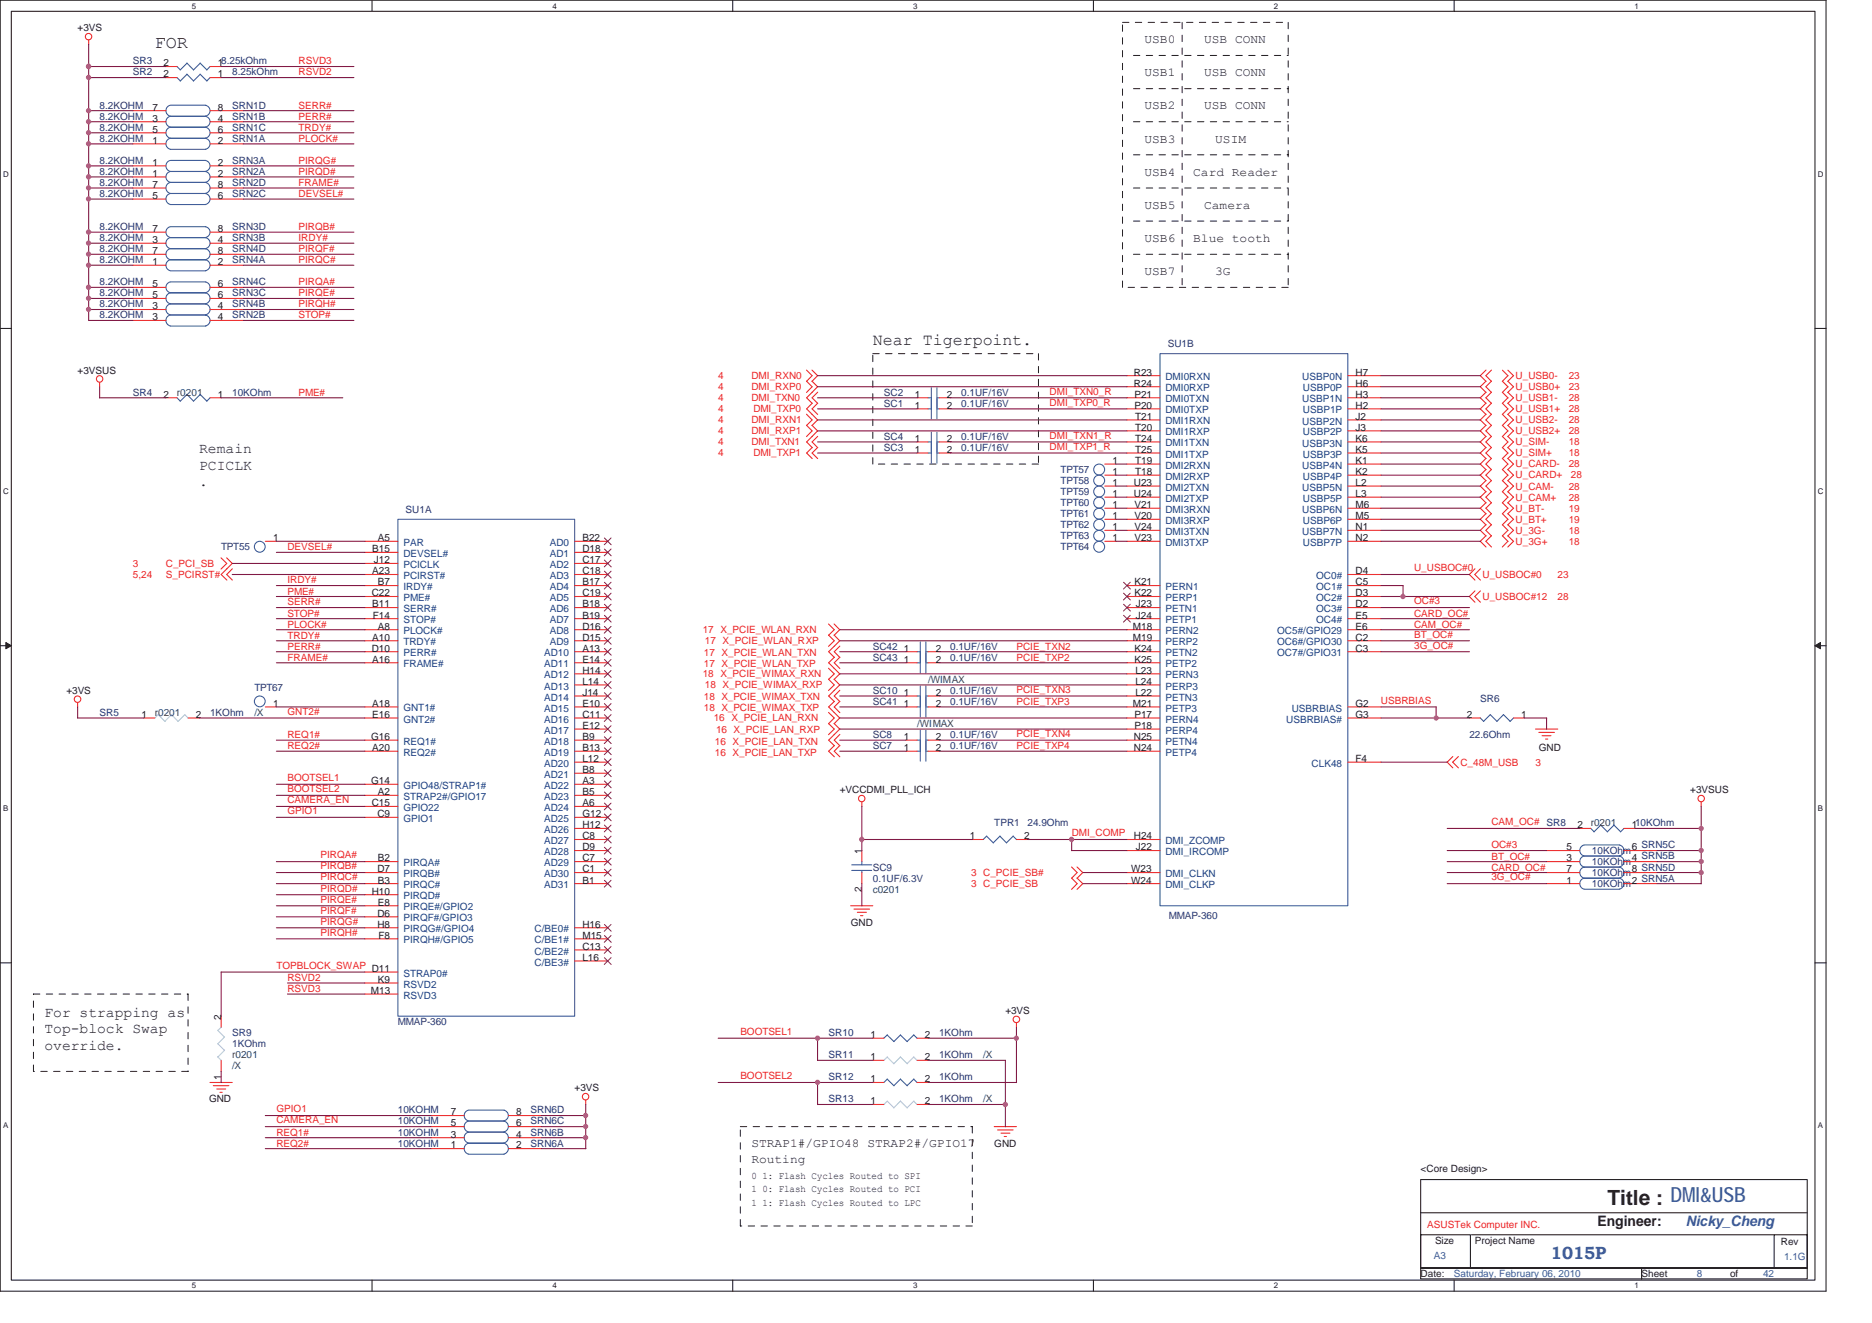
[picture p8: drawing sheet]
<svg xmlns="http://www.w3.org/2000/svg" width="297mm" height="210mm" viewBox="0 0 297 210" stroke-linecap="round" stroke-linejoin="round" font-family="sans-serif">
<defs><g id="words">
<text font-size="3.3" fill="#231f20" x="255.1" y="191.2">Title : DMI&amp;USB</text>
<text font-size="2.8" fill="#231f20" x="24.6" y="7.6">FOR</text>
<text font-size="2.8" fill="#3a53a4" x="246.1" y="199.8">1015P</text>
<text font-size="2.6" fill="#231f20" x="138.5" y="54.7">Near Tigerpoint.</text>
<g font-size="2.3" fill="#231f20">
<text x="31.6" y="72">Remain</text>
<text x="31.6" y="74.6">PCICLK</text>
<text x="31.6" y="77.2">.</text>
<text x="7" y="161.4">For strapping as</text>
<text x="7" y="164">Top-block Swap</text>
<text x="7" y="166.6">override.</text>
<text x="253.5" y="194.6">Engineer:</text>
</g>
<text font-size="2.3" fill="#3a53a4" x="267.5" y="194.6">Nicky_Cheng</text>
<g font-size="1.9" fill="#231f20">
<text x="181.6" y="6.9">USB0</text>
<text x="191.1" y="6.9">USB CONN</text>
<text x="181.6" y="12.1">USB1</text>
<text x="181.6" y="17.4">USB2</text>
<text x="191.1" y="17.4">USB CONN</text>
<text x="191.1" y="12.1">USB CONN</text>
<text x="181.6" y="22.6">USB3</text>
<text x="192.8" y="22.6">USIM</text>
<text x="181.6" y="27.9">USB4</text>
<text x="189.3" y="27.9">Card Reader</text>
<text x="181.6" y="33.1">USB5</text>
<text x="191.1" y="33.1">Camera</text>
<text x="181.6" y="38.4">USB6</text>
<text x="189.3" y="38.4">Blue tooth</text>
<text x="181.6" y="43.6">USB7</text>
<text x="192.8" y="43.6">3G</text>
<text x="119.2" y="182.1">STRAP1#/GPIO48 STRAP2#/GPIO17</text>
<text x="119.2" y="184.6">Routing</text>
</g>
<g font-size="1.6" fill="#231f20">
<text x="12.3" y="5">+3VS</text>
<text x="26" y="10.5">2</text>
<text x="34.6" y="10.5">18.25kOhm</text>
<text x="24.2" y="17.5">7</text>
<text x="26" y="12.3">2</text>
<text x="34.6" y="17.5">8</text>
<text x="34.6" y="12.3">1</text>
<text x="24.2" y="19.3">3</text>
<text x="24.2" y="22.8">1</text>
<text x="24.2" y="21.1">5</text>
<text x="34.6" y="19.3">4</text>
<text x="34.6" y="22.8">2</text>
<text x="34.6" y="21.1">6</text>
<text x="24.2" y="26.3">1</text>
<text x="24.2" y="28.1">1</text>
<text x="24.2" y="29.8">7</text>
<text x="34.6" y="26.3">2</text>
<text x="34.6" y="28.1">2</text>
<text x="34.6" y="29.8">8</text>
<text x="24.2" y="31.6">5</text>
<text x="34.6" y="31.6">6</text>
<text x="24.2" y="38.6">3</text>
<text x="24.2" y="36.8">7</text>
<text x="24.2" y="40.3">7</text>
<text x="34.6" y="38.6">4</text>
<text x="34.6" y="36.8">8</text>
<text x="34.6" y="40.3">8</text>
<text x="24.2" y="42.1">1</text>
<text x="24.2" y="47.3">5</text>
<text x="24.2" y="45.6">5</text>
<text x="34.6" y="42.1">2</text>
<text x="34.6" y="47.3">6</text>
<text x="34.6" y="45.6">6</text>
<text x="24.2" y="50.8">3</text>
<text x="24.2" y="49.1">3</text>
<text x="34.6" y="50.8">4</text>
<text x="34.6" y="49.1">4</text>
<text x="12.3" y="59.3">+3VSUS</text>
<text x="179.9" y="59.6">R23</text>
<text x="215.1" y="59.6">H7</text>
<text x="26" y="63.1">2</text>
<text x="34.6" y="63.1">1</text>
<text x="145.1" y="64.9">1</text>
<text x="145.1" y="63.1">1</text>
<text x="150.2" y="64.9">2</text>
<text x="150.2" y="63.1">2</text>
<text x="179.9" y="61.4">R24</text>
<text x="180" y="63.1">P21</text>
<text x="180" y="64.9">P20</text>
<text x="215.1" y="61.4">H6</text>
<text x="215.1" y="63.1">H3</text>
<text x="215.1" y="64.9">H2</text>
<text x="145.1" y="71.9">1</text>
<text x="145.1" y="70.1">1</text>
<text x="150.2" y="71.9">2</text>
<text x="150.2" y="70.1">2</text>
<text x="180.1" y="66.6">T21</text>
<text x="180.1" y="68.4">T20</text>
<text x="180.1" y="70.1">T24</text>
<text x="180.1" y="71.9">T25</text>
<text x="215.1" y="66.6">J2</text>
<text x="215.1" y="68.4">J3</text>
<text x="215.1" y="70.1">K6</text>
<text x="215.1" y="71.9">K5</text>
<text x="176.5" y="77.1">1</text>
<text x="176.5" y="73.6">1</text>
<text x="176.5" y="75.4">1</text>
<text x="179.9" y="77.1">U23</text>
<text x="180.1" y="73.6">T19</text>
<text x="180.1" y="75.4">T18</text>
<text x="215.1" y="73.6">K1</text>
<text x="215.1" y="75.4">K2</text>
<text x="215.1" y="77.1">L2</text>
<text x="176.5" y="80.6">1</text>
<text x="176.5" y="78.9">1</text>
<text x="176.5" y="82.4">1</text>
<text x="179.9" y="78.9">U24</text>
<text x="180" y="80.6">V21</text>
<text x="180" y="82.4">V20</text>
<text x="215.1" y="78.9">L3</text>
<text x="215.1" y="80.6">M6</text>
<text x="215.1" y="82.4">M5</text>
<text x="43.3" y="85.9">1</text>
<text x="59.1" y="87.6">B15</text>
<text x="59.3" y="89.4">J12</text>
<text x="60" y="85.9">A5</text>
<text x="92.4" y="85.9">B22</text>
<text x="92.4" y="87.6">D18</text>
<text x="92.4" y="89.4">C17</text>
<text x="176.5" y="85.9">1</text>
<text x="176.5" y="84.2">1</text>
<text x="180" y="84.2">V24</text>
<text x="180" y="85.9">V23</text>
<text x="215.1" y="84.2">N1</text>
<text x="215.1" y="85.9">N2</text>
<text x="59" y="94.7">C22</text>
<text x="59.1" y="91.2">A23</text>
<text x="60" y="92.9">B7</text>
<text x="92.4" y="91.2">C18</text>
<text x="92.4" y="92.9">B17</text>
<text x="92.4" y="94.7">C19</text>
<text x="180" y="92.9">K21</text>
<text x="180" y="94.7">K22</text>
<text x="215.1" y="91.2">D4</text>
<text x="215.1" y="92.9">C5</text>
<text x="215.1" y="94.7">D3</text>
<text x="59.1" y="96.4">B11</text>
<text x="59.1" y="101.7">A10</text>
<text x="59.2" y="98.2">F14</text>
<text x="60" y="99.9">A8</text>
<text x="92.4" y="96.4">B18</text>
<text x="92.4" y="98.2">B19</text>
<text x="92.4" y="99.9">D16</text>
<text x="92.4" y="101.7">D15</text>
<text x="179.8" y="99.9">M18</text>
<text x="179.8" y="101.7">M19</text>
<text x="180.3" y="96.4">J23</text>
<text x="180.3" y="98.2">J24</text>
<text x="215.1" y="96.4">D2</text>
<text x="215.1" y="98.2">E5</text>
<text x="215.1" y="99.9">E6</text>
<text x="215.1" y="101.7">C2</text>
<text x="59" y="103.4">D10</text>
<text x="59.1" y="105.2">A16</text>
<text x="92.4" y="103.4">A13</text>
<text x="92.4" y="105.2">E14</text>
<text x="92.4" y="106.9">H14</text>
<text x="143.4" y="103.4">1</text>
<text x="143.4" y="105.2">1</text>
<text x="148.5" y="103.4">2</text>
<text x="148.5" y="105.2">2</text>
<text x="180" y="103.4">K24</text>
<text x="180" y="105.2">K25</text>
<text x="180.2" y="106.9">L23</text>
<text x="215.1" y="103.4">C3</text>
<text x="10.6" y="110.1">+3VS</text>
<text x="22.5" y="113.9">1</text>
<text x="31.1" y="113.9">2</text>
<text x="43.3" y="112.2">1</text>
<text x="59.1" y="112.2">A18</text>
<text x="59.1" y="113.9">E16</text>
<text x="92.4" y="108.7">L14</text>
<text x="92.4" y="110.4">J14</text>
<text x="92.4" y="112.2">E10</text>
<text x="92.4" y="113.9">C11</text>
<text x="143.4" y="112.2">1</text>
<text x="143.4" y="110.4">1</text>
<text x="148.5" y="112.2">2</text>
<text x="148.5" y="110.4">2</text>
<text x="179.8" y="112.2">M21</text>
<text x="180" y="113.9">P17</text>
<text x="180.2" y="108.7">L24</text>
<text x="180.2" y="110.4">L22</text>
<text x="215.1" y="112.2">G2</text>
<text x="215.1" y="113.9">G3</text>
<text x="232.8" y="113.9">2</text>
<text x="241.4" y="113.9">1</text>
<text x="58.9" y="117.5">G16</text>
<text x="59.1" y="119.2">A20</text>
<text x="92.4" y="115.7">E12</text>
<text x="92.4" y="117.5">B9</text>
<text x="92.4" y="119.2">B13</text>
<text x="143.4" y="117.5">1</text>
<text x="143.4" y="119.2">1</text>
<text x="148.5" y="117.5">2</text>
<text x="148.5" y="119.2">2</text>
<text x="179.9" y="117.5">N25</text>
<text x="179.9" y="119.2">N24</text>
<text x="180" y="115.7">P18</text>
<text x="244.2" y="119.2">GND</text>
<text x="58.9" y="124.5">G14</text>
<text x="92.4" y="120.9">L12</text>
<text x="92.4" y="122.7">B8</text>
<text x="92.4" y="124.5">A3</text>
<text x="133.2" y="125.9">+VCCDMI_PLL_ICH</text>
<text x="215.1" y="120.9">F4</text>
<text x="268.2" y="125.9">+3VSUS</text>
<text x="59" y="128">C15</text>
<text x="59.9" y="129.7">C9</text>
<text x="60" y="126.2">A2</text>
<text x="92.4" y="126.2">B5</text>
<text x="92.4" y="128">A6</text>
<text x="92.4" y="129.7">G12</text>
<text x="92.4" y="131.5">H12</text>
<text x="250.3" y="131.5">2</text>
<text x="258.9" y="131.5">110KOhm</text>
<text x="60" y="136.7">B2</text>
<text x="92.4" y="133.2">C8</text>
<text x="92.4" y="135">D9</text>
<text x="92.4" y="136.7">C7</text>
<text x="136.7" y="135.5" transform="rotate(-90 136.7 135.5)">1</text>
<text x="153.9" y="133.2">1</text>
<text x="162.5" y="133.2">2</text>
<text x="179.9" y="133.2">H24</text>
<text x="180.3" y="135">J22</text>
<text x="248.6" y="135">5</text>
<text x="248.6" y="136.7">3</text>
<text x="258.9" y="135">6 SRN5C</text>
<text x="258.9" y="136.7">4 SRN5B</text>
<text x="59" y="142">H10</text>
<text x="59.9" y="138.5">D7</text>
<text x="60" y="140.2">B3</text>
<text x="60" y="143.7">E8</text>
<text x="92.4" y="138.5">C1</text>
<text x="92.4" y="140.2">B1</text>
<text x="136.7" y="141.6" transform="rotate(-90 136.7 141.6)">2</text>
<text x="179.5" y="138.5">W23</text>
<text x="179.5" y="140.2">W24</text>
<text x="248.6" y="138.5">7</text>
<text x="248.6" y="140.2">1</text>
<text x="258.9" y="138.5">8 SRN5D</text>
<text x="258.9" y="140.2">2 SRN5A</text>
<text x="59.9" y="145.5">D6</text>
<text x="59.9" y="147.2">H8</text>
<text x="60" y="149">F8</text>
<text x="92.4" y="147.2">H16</text>
<text x="92.4" y="149">M15</text>
<text x="135" y="146.9">GND</text>
<text x="59" y="154.3">D11</text>
<text x="60" y="156">K9</text>
<text x="92.4" y="150.7">C13</text>
<text x="92.4" y="152.5">L16</text>
<text x="35.1" y="161.8" transform="rotate(-90 35.1 161.8)">2</text>
<text x="58.8" y="157.8">M13</text>
<text x="159.5" y="160.9">+3VS</text>
<text x="138.1" y="164.8">1</text>
<text x="146.7" y="164.8">2</text>
<text x="35.1" y="171.4" transform="rotate(-90 35.1 171.4)">1</text>
<text x="91.2" y="173.2">+3VS</text>
<text x="138.1" y="171.8">1</text>
<text x="138.1" y="168.3">1</text>
<text x="146.7" y="171.8">2</text>
<text x="146.7" y="168.3">2</text>
<text x="33.2" y="175">GND</text>
<text x="71.5" y="177">7</text>
<text x="71.5" y="178.8">5</text>
<text x="81.9" y="177">8</text>
<text x="81.9" y="178.8">6</text>
<text x="138.1" y="175.3">1</text>
<text x="146.7" y="175.3">2</text>
<text x="71.5" y="180.5">3</text>
<text x="71.5" y="182.3">1</text>
<text x="81.9" y="180.5">4</text>
<text x="81.9" y="182.3">2</text>
<text x="157.8" y="182">GND</text>
<text x="119.2" y="187.1">0 1: Flash Cycles Routed to SPI</text>
<text x="119.2" y="189.2">1 0: Flash Cycles Routed to PCI</text>
<text x="119.2" y="191.3">1 1: Flash Cycles Routed to LPC</text>
<text x="225.4" y="186">&lt;Core Design&gt;</text>
<text x="227.7" y="197.4">Size</text>
<text x="234" y="197.4">Project Name</text>
<text x="282.6" y="197.6">Rev</text>
<text x="225.4" y="202.7">Date:</text>
<text x="260.5" y="202.7">Sheet</text>
<text x="274.5" y="202.7">of</text>
</g>
<g font-size="1.6" fill="#2d2d72">
<text x="21.1" y="10.2">SR3</text>
<text x="21.1" y="12">SR2</text>
<text x="36.8" y="12">8.25kOhm</text>
<text x="15.8" y="17.2">8.2KOHM</text>
<text x="36.8" y="17.2">SRN1D</text>
<text x="15.8" y="19">8.2KOHM</text>
<text x="15.8" y="22.5">8.2KOHM</text>
<text x="15.8" y="20.7">8.2KOHM</text>
<text x="36.8" y="19">SRN1B</text>
<text x="36.8" y="22.5">SRN1A</text>
<text x="36.8" y="20.7">SRN1C</text>
<text x="15.8" y="26">8.2KOHM</text>
<text x="15.8" y="27.7">8.2KOHM</text>
<text x="15.8" y="29.5">8.2KOHM</text>
<text x="36.8" y="26">SRN3A</text>
<text x="36.8" y="27.7">SRN2A</text>
<text x="36.8" y="29.5">SRN2D</text>
<text x="15.8" y="31.3">8.2KOHM</text>
<text x="36.8" y="31.3">SRN2C</text>
<text x="15.8" y="38.3">8.2KOHM</text>
<text x="15.8" y="41.8">8.2KOHM</text>
<text x="15.8" y="36.5">8.2KOHM</text>
<text x="15.8" y="40">8.2KOHM</text>
<text x="36.8" y="38.3">SRN3B</text>
<text x="36.8" y="41.8">SRN4A</text>
<text x="36.8" y="36.5">SRN3D</text>
<text x="36.8" y="40">SRN4D</text>
<text x="15.8" y="47">8.2KOHM</text>
<text x="15.8" y="45.3">8.2KOHM</text>
<text x="36.8" y="47">SRN3C</text>
<text x="36.8" y="45.3">SRN4C</text>
<text x="15.8" y="50.5">8.2KOHM</text>
<text x="15.8" y="48.8">8.2KOHM</text>
<text x="36.8" y="50.5">SRN2B</text>
<text x="36.8" y="48.8">SRN4B</text>
<text x="185.3" y="55.1">SU1B</text>
<text x="21.1" y="62.8">SR4</text>
<text x="36.8" y="62.8">10KOhm</text>
<text x="140.2" y="64.6">SC1</text>
<text x="140.2" y="62.8">SC2</text>
<text x="152.5" y="64.6">0.1UF/16V</text>
<text x="152.5" y="62.8">0.1UF/16V</text>
<text x="140.2" y="71.6">SC3</text>
<text x="140.2" y="69.8">SC4</text>
<text x="152.5" y="71.6">0.1UF/16V</text>
<text x="152.5" y="69.8">0.1UF/16V</text>
<text x="168.3" y="75.1">TPT57</text>
<text x="168.3" y="76.8">TPT58</text>
<text x="64.4" y="81.4">SU1A</text>
<text x="168.3" y="78.6">TPT59</text>
<text x="168.3" y="82.1">TPT61</text>
<text x="168.3" y="80.3">TPT60</text>
<text x="168.3" y="83.8">TPT62</text>
<text x="35.1" y="87.3">TPT55</text>
<text x="168.3" y="87.3">TPT64</text>
<text x="168.3" y="85.6">TPT63</text>
<text x="138.5" y="103.1">SC42</text>
<text x="138.5" y="104.9">SC43</text>
<text x="150.8" y="103.1">0.1UF/16V</text>
<text x="150.8" y="104.9">0.1UF/16V</text>
<text x="15.8" y="113.6">SR5</text>
<text x="33.3" y="113.6">1KOhm</text>
<text x="40.4" y="109.6">TPT67</text>
<text x="138.5" y="111.9">SC41</text>
<text x="138.5" y="110.1">SC10</text>
<text x="150.8" y="111.9">0.1UF/16V</text>
<text x="150.8" y="110.1">0.1UF/16V</text>
<text x="234.9" y="111.4">SR6</text>
<text x="138.5" y="117.1">SC8</text>
<text x="138.5" y="118.9">SC7</text>
<text x="150.8" y="117.1">0.1UF/16V</text>
<text x="150.8" y="118.9">0.1UF/16V</text>
<text x="233.1" y="117.1">22.6Ohm</text>
<text x="157.8" y="131.1">TPR1</text>
<text x="163" y="131.1">24.9Ohm</text>
<text x="245.4" y="131.1">SR8</text>
<text x="252.6" y="135.5">10KOhm</text>
<text x="252.6" y="137.3">10KOhm</text>
<text x="138.5" y="138.2">SC9</text>
<text x="138.5" y="139.9">0.1UF/6.3V</text>
<text x="252.6" y="139">10KOhm</text>
<text x="252.6" y="140.8">10KOhm</text>
<text x="185.5" y="145.9">MMAP-360</text>
<text x="36.8" y="164.5">SR9</text>
<text x="36.8" y="166.2">1KOhm</text>
<text x="63.1" y="162.7">MMAP-360</text>
<text x="131.5" y="164.5">SR10</text>
<text x="131.5" y="168">SR11</text>
<text x="149" y="164.5">1KOhm</text>
<text x="149" y="168">1KOhm</text>
<text x="131.5" y="171.5">SR12</text>
<text x="149" y="171.5">1KOhm</text>
<text x="63.1" y="176.7">10KOHM</text>
<text x="63.1" y="178.5">10KOHM</text>
<text x="84.2" y="176.7">SRN6D</text>
<text x="84.2" y="178.5">SRN6C</text>
<text x="131.5" y="175">SR13</text>
<text x="149" y="175">1KOhm</text>
<text x="63.1" y="180.2">10KOHM</text>
<text x="63.1" y="182">10KOHM</text>
<text x="84.2" y="180.2">SRN6B</text>
<text x="84.2" y="182">SRN6A</text>
</g>
<g font-size="1.6" fill="#ec2426">
<text x="47.4" y="12">RSVD2</text>
<text x="47.4" y="10.2">RSVD3</text>
<text x="47.4" y="17.2">SERR#</text>
<text x="47.4" y="22.5">PLOCK#</text>
<text x="47.4" y="20.7">TRDY#</text>
<text x="47.4" y="19">PERR#</text>
<text x="47.4" y="27.7">PIRQD#</text>
<text x="47.4" y="26">PIRQG#</text>
<text x="47.4" y="29.5">FRAME#</text>
<text x="47.4" y="31.3">DEVSEL#</text>
<text x="47.4" y="38.3">IRDY#</text>
<text x="47.4" y="41.8">PIRQC#</text>
<text x="47.4" y="40">PIRQF#</text>
<text x="47.4" y="36.5">PIRQB#</text>
<text x="47.4" y="45.3">PIRQA#</text>
<text x="47.4" y="47">PIRQE#</text>
<text x="47.4" y="48.8">PIRQH#</text>
<text x="47.4" y="50.5">STOP#</text>
<text x="47.4" y="62.8">PME#</text>
<text x="114" y="60.2">4</text>
<text x="114" y="61.9">4</text>
<text x="114" y="63.7">4</text>
<text x="114" y="65.4">4</text>
<text x="119.2" y="60.2">DMI_RXN0</text>
<text x="119.2" y="61.9">DMI_RXP0</text>
<text x="119.2" y="63.7">DMI_TXN0</text>
<text x="119.6" y="65.4">DMI_TXP0</text>
<text x="166.5" y="64.4">DMI_TXP0_R</text>
<text x="166.5" y="62.6">DMI_TXN0_R</text>
<text x="240.5" y="60.2">U_USB0-</text>
<text x="240.5" y="61.9">U_USB0+</text>
<text x="240.5" y="63.7">U_USB1-</text>
<text x="240.5" y="65.4">U_USB1+</text>
<text x="248.9" y="60.2">23</text>
<text x="248.9" y="61.9">23</text>
<text x="248.9" y="63.7">28</text>
<text x="248.9" y="65.4">28</text>
<text x="114" y="67.2">4</text>
<text x="114" y="68.9">4</text>
<text x="114" y="70.7">4</text>
<text x="119.2" y="67.2">DMI_RXN1</text>
<text x="119.2" y="68.9">DMI_RXP1</text>
<text x="119.2" y="70.7">DMI_TXN1</text>
<text x="166.5" y="71.4">DMI_TXP1_R</text>
<text x="166.5" y="69.6">DMI_TXN1_R</text>
<text x="240.5" y="68.9">U_USB2+</text>
<text x="240.5" y="67.2">U_USB2-</text>
<text x="240.5" y="70.7">U_SIM-</text>
<text x="248.9" y="68.9">28</text>
<text x="248.9" y="67.2">28</text>
<text x="248.9" y="70.7">18</text>
<text x="114" y="72.5">4</text>
<text x="119.6" y="72.5">DMI_TXP1</text>
<text x="240.5" y="75.9">U_CARD+</text>
<text x="240.5" y="74.2">U_CARD-</text>
<text x="240.5" y="77.7">U_CAM-</text>
<text x="240.5" y="72.5">U_SIM+</text>
<text x="248.9" y="74.2">28</text>
<text x="248.9" y="77.7">28</text>
<text x="248.9" y="72.5">18</text>
<text x="249.2" y="75.9">28</text>
<text x="240.5" y="79.5">U_CAM+</text>
<text x="240.5" y="81.2">U_BT-</text>
<text x="240.5" y="82.9">U_BT+</text>
<text x="248.9" y="79.5">28</text>
<text x="248.9" y="82.9">19</text>
<text x="248.9" y="81.2">19</text>
<text x="21.1" y="90">3</text>
<text x="26.3" y="90">C_PCI_SB</text>
<text x="45.6" y="87.3">DEVSEL#</text>
<text x="240.5" y="84.7">U_3G-</text>
<text x="240.5" y="86.5">U_3G+</text>
<text x="248.9" y="84.7">18</text>
<text x="248.9" y="86.5">18</text>
<text x="21.1" y="91.7">5,24</text>
<text x="26.3" y="91.7">S_PCIRST#</text>
<text x="45.6" y="92.6">IRDY#</text>
<text x="45.6" y="94.4">PME#</text>
<text x="224.4" y="90.7">U_USBOC#0</text>
<text x="224.4" y="95.9">OC#3</text>
<text x="235.2" y="91.7">U_USBOC#0</text>
<text x="235.2" y="95.2">U_USBOC#12</text>
<text x="247.2" y="95.2">28</text>
<text x="247.2" y="91.7">23</text>
<text x="45.6" y="101.4">TRDY#</text>
<text x="45.6" y="96.1">SERR#</text>
<text x="45.6" y="97.9">STOP#</text>
<text x="45.6" y="99.6">PLOCK#</text>
<text x="111.5" y="100.5">17 X_PCIE_WLAN_RXN</text>
<text x="224.4" y="97.9">CARD_OC#</text>
<text x="224.4" y="99.6">CAM_OC#</text>
<text x="224.4" y="101.2">BT_OC#</text>
<text x="45.6" y="104.9">FRAME#</text>
<text x="45.6" y="103.1">PERR#</text>
<text x="111.5" y="107.5">18 X_PCIE_WIMAX_RXN</text>
<text x="111.7" y="104.2">17 X_PCIE_WLAN_TXN</text>
<text x="111.7" y="105.9">17 X_PCIE_WLAN_TXP</text>
<text x="111.9" y="102.2">17 X_PCIE_WLAN_RXP</text>
<text x="161.3" y="104.9">PCIE_TXP2</text>
<text x="161.3" y="103.1">PCIE_TXN2</text>
<text x="224.4" y="102.9">3G_OC#</text>
<text x="45.6" y="113.5">GNT2#</text>
<text x="111.7" y="111.2">18 X_PCIE_WIMAX_TXN</text>
<text x="111.7" y="112.9">18 X_PCIE_WIMAX_TXP</text>
<text x="111.9" y="109.2">18 X_PCIE_WIMAX_RXP</text>
<text x="161.3" y="111.9">PCIE_TXP3</text>
<text x="161.3" y="110">PCIE_TXN3</text>
<text x="219.1" y="111.7">USBRBIAS</text>
<text x="45.6" y="118.9">REQ2#</text>
<text x="45.6" y="117.1">REQ1#</text>
<text x="113.3" y="114.5">16 X_PCIE_LAN_RXN</text>
<text x="113.4" y="118.2">16 X_PCIE_LAN_TXN</text>
<text x="113.4" y="119.9">16 X_PCIE_LAN_TXP</text>
<text x="113.6" y="116.3">16 X_PCIE_LAN_RXP</text>
<text x="161.3" y="118.9">PCIE_TXP4</text>
<text x="161.3" y="117">PCIE_TXN4</text>
<text x="45.6" y="124">BOOTSEL1</text>
<text x="45.6" y="125.7">BOOTSEL2</text>
<text x="231.7" y="121.5">C_48M_USB</text>
<text x="243.6" y="121.5">3</text>
<text x="45.6" y="127.5">CAMERA_EN</text>
<text x="45.6" y="129.2">GPIO1</text>
<text x="236.6" y="131">CAM_OC#</text>
<text x="50.9" y="136.2">PIRQA#</text>
<text x="50.9" y="138">PIRQB#</text>
<text x="170.1" y="132.7">DMI_COMP</text>
<text x="236.6" y="134.7">OC#3</text>
<text x="236.6" y="136.4">BT_OC#</text>
<text x="50.9" y="139.7">PIRQC#</text>
<text x="50.9" y="141.5">PIRQD#</text>
<text x="50.9" y="143.3">PIRQE#</text>
<text x="154.1" y="139">3 C_PCIE_SB#</text>
<text x="154.1" y="140.8">3 C_PCIE_SB</text>
<text x="236.6" y="139.7">3G_OC#</text>
<text x="236.6" y="138.2">CARD_OC#</text>
<text x="50.9" y="146.7">PIRQG#</text>
<text x="50.9" y="145">PIRQF#</text>
<text x="50.9" y="148.5">PIRQH#</text>
<text x="43.9" y="153.8">TOPBLOCK_SWAP</text>
<text x="45.6" y="155.7">RSVD2</text>
<text x="45.6" y="157.4">RSVD3</text>
<text x="117.5" y="164.3">BOOTSEL1</text>
<text x="117.5" y="171.3">BOOTSEL2</text>
<text x="43.9" y="176.5">GPIO1</text>
<text x="43.9" y="178.3">CAMERA_EN</text>
<text x="43.9" y="180.2">REQ1#</text>
<text x="43.9" y="182">REQ2#</text>
<text x="226.5" y="194.9">ASUSTek Computer INC.</text>
</g>
<g font-size="1.6" fill="#088141">
<text x="28.1" y="62.8">r0201</text>
<text x="24.6" y="113.6">r0201</text>
<text x="40.4" y="113.6">/X</text>
<text x="147.3" y="108.4">/WIMAX</text>
<text x="145.5" y="115.4">/WIMAX</text>
<text x="252.4" y="131.1">r0201</text>
<text x="138.5" y="141.7">c0201</text>
<text x="36.8" y="168">r0201</text>
<text x="156" y="168">/X</text>
<text x="36.8" y="169.7">/X</text>
<text x="156" y="175">/X</text>
</g>
<g font-size="1.6" fill="#1d437e">
<text x="184.9" y="60.3">DMI0RXN</text>
<text x="184.9" y="62.1">DMI0RXP</text>
<text x="184.9" y="63.9">DMI0TXN</text>
<text x="184.9" y="65.6">DMI0TXP</text>
<text x="206.6" y="60.4">USBP0N</text>
<text x="206.6" y="63.9">USBP1N</text>
<text x="206.7" y="62.1">USBP0P</text>
<text x="206.7" y="65.6">USBP1P</text>
<text x="184.9" y="67.4">DMI1RXN</text>
<text x="184.9" y="69.1">DMI1RXP</text>
<text x="184.9" y="70.9">DMI1TXN</text>
<text x="206.6" y="67.4">USBP2N</text>
<text x="206.6" y="70.9">USBP3N</text>
<text x="206.7" y="69.1">USBP2P</text>
<text x="184.9" y="72.6">DMI1TXP</text>
<text x="184.9" y="74.4">DMI2RXN</text>
<text x="184.9" y="76.1">DMI2RXP</text>
<text x="184.9" y="77.9">DMI2TXN</text>
<text x="206.6" y="74.4">USBP4N</text>
<text x="206.6" y="77.9">USBP5N</text>
<text x="206.7" y="72.6">USBP3P</text>
<text x="206.7" y="76.1">USBP4P</text>
<text x="184.9" y="79.6">DMI2TXP</text>
<text x="184.9" y="81.4">DMI3RXN</text>
<text x="184.9" y="83.1">DMI3RXP</text>
<text x="206.6" y="81.4">USBP6N</text>
<text x="206.7" y="79.6">USBP5P</text>
<text x="206.7" y="83.2">USBP6P</text>
<text x="64" y="86.6">PAR</text>
<text x="64" y="88.4">DEVSEL#</text>
<text x="87.2" y="86.6">AD0</text>
<text x="87.2" y="88.4">AD1</text>
<text x="184.9" y="84.9">DMI3TXN</text>
<text x="184.9" y="86.6">DMI3TXP</text>
<text x="206.6" y="84.9">USBP7N</text>
<text x="206.7" y="86.6">USBP7P</text>
<text x="64" y="90.1">PCICLK</text>
<text x="64" y="91.9">PCIRST#</text>
<text x="64" y="93.7">IRDY#</text>
<text x="64" y="95.4">PME#</text>
<text x="87.2" y="90.2">AD2</text>
<text x="87.2" y="91.9">AD3</text>
<text x="87.2" y="93.7">AD4</text>
<text x="87.2" y="95.4">AD5</text>
<text x="184.9" y="93.7">PERN1</text>
<text x="184.9" y="95.4">PERP1</text>
<text x="208.8" y="91.9">OC0#</text>
<text x="208.8" y="93.7">OC1#</text>
<text x="208.8" y="95.4">OC2#</text>
<text x="64" y="97.2">SERR#</text>
<text x="64" y="98.9">STOP#</text>
<text x="64" y="100.7">PLOCK#</text>
<text x="87.2" y="97.2">AD6</text>
<text x="87.2" y="98.9">AD7</text>
<text x="87.2" y="100.7">AD8</text>
<text x="184.9" y="97.2">PETN1</text>
<text x="184.9" y="98.9">PETP1</text>
<text x="184.9" y="100.7">PERN2</text>
<text x="202.7" y="100.7">OC5#/GPIO29</text>
<text x="208.8" y="97.2">OC3#</text>
<text x="208.8" y="98.9">OC4#</text>
<text x="64" y="102.4">TRDY#</text>
<text x="64" y="104.2">PERR#</text>
<text x="64" y="105.9">FRAME#</text>
<text x="86.3" y="104.2">AD10</text>
<text x="86.3" y="105.9">AD11</text>
<text x="86.3" y="107.7">AD12</text>
<text x="87.2" y="102.4">AD9</text>
<text x="184.9" y="102.4">PERP2</text>
<text x="184.9" y="104.2">PETN2</text>
<text x="184.9" y="105.9">PETP2</text>
<text x="184.9" y="107.7">PERN3</text>
<text x="202.7" y="102.4">OC6#/GPIO30</text>
<text x="202.7" y="104.2">OC7#/GPIO31</text>
<text x="64" y="112.9">GNT1#</text>
<text x="86.3" y="109.4">AD13</text>
<text x="86.3" y="111.2">AD14</text>
<text x="86.3" y="112.9">AD15</text>
<text x="184.9" y="109.4">PERP3</text>
<text x="184.9" y="111.2">PETN3</text>
<text x="184.9" y="112.9">PETP3</text>
<text x="205" y="112.9">USBRBIAS</text>
<text x="64" y="114.7">GNT2#</text>
<text x="64" y="118.2">REQ1#</text>
<text x="64" y="120">REQ2#</text>
<text x="86.3" y="114.7">AD16</text>
<text x="86.3" y="116.4">AD17</text>
<text x="86.3" y="118.2">AD18</text>
<text x="86.3" y="120">AD19</text>
<text x="184.9" y="114.7">PERN4</text>
<text x="184.9" y="116.4">PERP4</text>
<text x="184.9" y="118.2">PETN4</text>
<text x="184.9" y="120">PETP4</text>
<text x="204.1" y="114.7">USBRBIAS#</text>
<text x="64" y="125.2">GPIO48/STRAP1#</text>
<text x="86.3" y="121.7">AD20</text>
<text x="86.3" y="123.5">AD21</text>
<text x="86.3" y="125.2">AD22</text>
<text x="208.1" y="121.7">CLK48</text>
<text x="64" y="127">STRAP2#/GPIO17</text>
<text x="64" y="128.7">GPIO22</text>
<text x="64" y="130.5">GPIO1</text>
<text x="86.3" y="127">AD23</text>
<text x="86.3" y="128.7">AD24</text>
<text x="86.3" y="130.5">AD25</text>
<text x="64" y="137.5">PIRQA#</text>
<text x="86.3" y="132.2">AD26</text>
<text x="86.3" y="134">AD27</text>
<text x="86.3" y="135.7">AD28</text>
<text x="86.3" y="137.5">AD29</text>
<text x="184.9" y="134">DMI_ZCOMP</text>
<text x="184.9" y="135.7">DMI_IRCOMP</text>
<text x="64" y="139.2">PIRQB#</text>
<text x="64" y="141">PIRQC#</text>
<text x="64" y="142.7">PIRQD#</text>
<text x="86.3" y="139.2">AD30</text>
<text x="86.3" y="141">AD31</text>
<text x="184.9" y="139.2">DMI_CLKN</text>
<text x="184.9" y="141">DMI_CLKP</text>
<text x="64" y="144.5">PIRQE#/GPIO2</text>
<text x="64" y="146.2">PIRQF#/GPIO3</text>
<text x="64" y="148">PIRQG#/GPIO4</text>
<text x="64" y="149.7">PIRQH#/GPIO5</text>
<text x="84.8" y="148">C/BE0#</text>
<text x="84.8" y="149.7">C/BE1#</text>
<text x="64" y="155">STRAP0#</text>
<text x="84.8" y="151.5">C/BE2#</text>
<text x="84.8" y="153.3">C/BE3#</text>
<text x="64" y="156.7">RSVD2</text>
<text x="64" y="158.5">RSVD3</text>
</g>
<g font-size="1.6" fill="#3a53a4">
<text x="227.5" y="199.9">A3</text>
<text x="230.7" y="202.7">Saturday, February 06, 2010</text>
<text x="269.2" y="202.7">8</text>
<text x="279.8" y="202.7">42</text>
<text x="283.1" y="200">1.1G</text>
</g>
<g font-size="1.3" fill="#231f20">
<text x="30.4" y="1.4">5</text>
<text x="87.6" y="1.4">4</text>
<text x="144.9" y="1.4">3</text>
<text x="202.1" y="1.4">2</text>
<text x="259.4" y="1.4">1</text>
<text x=".5" y="28.1">D</text>
<text x="288.4" y="28.1">D</text>
<text x=".5" y="78.4">C</text>
<text x="288.4" y="78.4">C</text>
<text x=".5" y="128.8">B</text>
<text x="288.4" y="128.8">B</text>
<text x=".5" y="179.1">A</text>
<text x="288.4" y="179.1">A</text>
<text x="30.4" y="204.5">5</text>
<text x="87.6" y="204.5">4</text>
<text x="144.9" y="204.5">3</text>
<text x="202.1" y="204.5">2</text>
<text x="259.4" y="204.5">1</text>
</g>
</g></defs>
<path d="M0 0h289.7v204.9h-289.7zM1.8 1.8h286.2v201.4h-286.2z" fill="none" stroke="#231f20" stroke-width=".17"/>
<g fill="#fff">
<path d="M30.4 .2h.7v1.4h-.7z"/>
<path d="M30.4 203.4h.7v1.4h-.7z"/>
</g>
<path d="M59 0v1.8M59 203.2v1.7" fill="none" stroke="#231f20" stroke-width=".17"/>
<g fill="#fff">
<path d="M87.6 .2h.7v1.4h-.7z"/>
<path d="M87.6 203.4h.7v1.4h-.7z"/>
</g>
<path d="M116.3 0v1.8M116.3 203.2v1.7" fill="none" stroke="#231f20" stroke-width=".17"/>
<g fill="#fff">
<path d="M144.9 .2h.7v1.4h-.7z"/>
<path d="M144.9 203.4h.7v1.4h-.7z"/>
</g>
<path d="M173.5 0v1.8M173.5 203.2v1.7" fill="none" stroke="#231f20" stroke-width=".17"/>
<g fill="#fff">
<path d="M202.1 .2h.7v1.4h-.7z"/>
<path d="M202.1 203.4h.7v1.4h-.7z"/>
</g>
<path d="M230.7 0v1.8M230.7 203.2v1.7" fill="none" stroke="#231f20" stroke-width=".17"/>
<g fill="#fff">
<path d="M259.4 .2h.6v1.4h-.6z"/>
<path d="M259.4 203.4h.6v1.4h-.6z"/>
<path d="M.5 27h.9v1.4h-.9z"/>
<path d="M288.4 27h.9v1.4h-.9z"/>
<path d="M.5 77.3h.9v1.4h-.9z"/>
<path d="M288.4 77.3h.9v1.4h-.9z"/>
</g>
<path d="M0 52.1h1.8M288 52.1h1.7" fill="none" stroke="#231f20" stroke-width=".17"/>
<g fill="#fff">
<path d="M.5 127.7h.8v1.3h-.8z"/>
<path d="M288.4 127.7h.9v1.3h-.9z"/>
</g>
<path d="M0 102.5h1.8M288 102.5h1.7" fill="none" stroke="#231f20" stroke-width=".17"/>
<path d="M.9 102l.9 .5-.9 .5z" fill="#231f20"/>
<path d="M.9 102l.9 .5-.9 .5z" fill="none" stroke="#231f20" stroke-width=".16"/>
<path d="M288 102.5l.9-.5v1z" fill="#231f20"/>
<path d="M288 102.5l.9-.5v1z" fill="none" stroke="#231f20" stroke-width=".16"/>
<g fill="#fff">
<path d="M.5 178h.8v1.4h-.8z"/>
<path d="M288.4 178h.9v1.4h-.9z"/>
</g>
<path d="M0 152.8h1.8M288 152.8h1.7M225.4 187.2h61.4v14h-61.4zM225.4 196h7.9v5.2h-7.9zM225.4 192.5h61.4M233.5 196h48M281.5 196h5.3v5.2h-5.3zM225.4 201.2h35.1v1.8h-35.1zM260.5 201.2h26.3v1.8h-26.3z" fill="none" stroke="#231f20" stroke-width=".17"/>
<g fill="none" stroke="#231f20" stroke-width=".16" stroke-dasharray="1 1 1 1 1 1 1 1">
<path d="M178.1 3.6h26.3M179.8 19.3h24.6M179.8 8.8h24.6M179.8 14.1h24.6M187.6 3.6v42M204.4 3.6v42M179.8 29.8h24.6M179.8 35.1h24.6M179.8 24.6h24.6M138.5 56.1h26.3M164.8 56.1v17.6M178.1 45.6v-42"/>
<path d="M179.8 40.4h24.6M204.4 45.6h-26.3M138.5 73.7v-17.6M164.8 73.7h-26.3M5.3 157.8h24.5M29.8 157.8v12.2M5.3 170v-12.2M29.8 170h-24.5M117.5 178.8h36.8M154.3 178.8v15.8M117.5 194.6v-15.8M154.3 194.6h-36.8"/>
</g>
<g fill="none" stroke="#ec2426" stroke-width=".17">
<path d="M14.1 6.3v.8M21.1 19.3h5.2M21.1 17.6h5.2M26.3 10.6h1.8M26.3 12.3h1.8M33.3 19.3h5.3M33.3 17.6h5.3M33.3 10.6h1.8M33.3 12.3h1.8M21.1 31.6h5.2M21.1 38.6h5.2M21.1 26.3h5.2"/>
<path d="M21.1 22.8h5.2M21.1 28.1h5.2M21.1 36.8h5.2M21.1 29.8h5.2M21.1 21.1h5.2M33.3 31.6h5.3M33.3 38.6h5.3M33.3 26.3h5.3M33.3 22.8h5.3M33.3 28.1h5.3M33.3 36.8h5.3M33.3 29.8h5.3"/>
<path d="M33.3 21.1h5.3M21.1 50.9h5.2M21.1 42.1h5.2M21.1 47.4h5.2M21.1 45.6h5.2M21.1 49.1h5.2M21.1 40.4h5.2M33.3 50.9h5.3M33.3 42.1h5.3M33.3 47.4h5.3M33.3 45.6h5.3M33.3 49.1h5.3"/>
<path d="M33.3 40.4h5.3M128 58.7l.9 .9-.9 .9M128.8 58.7l.9 .9-.9 .9M178.8 59.6h5.3M213.9 59.6h5.2M235.8 58.7l-.9 .9 .9 .9M236.7 58.7l-.9 .9 .9 .9M238.4 58.8l.9 .8M239.3 58.8l.9 .8M239.3 59.6l-.9 .9M240.2 59.6l-1 .9M15.8 60.7v.7"/>
<path d="M26.3 63.1h1.8M33.3 63.1h1.8M128 65.7l.9 1-.9 .8M128 60.5l.9 .9-.9 .9M128 67.5l.9 .9-.9 .9M128.8 65.7l.9 1-.9 .8M128.8 60.5l.9 .9-.9 .9M128.8 67.5l.9 .9-.9 .9M128.9 64l-.9 .9 .9 .9M128.9 62.2l-.9 .9 .9 .9M128.9 71l-.9 .9 .9 .9M128.9 69.3l-.9 .8 .9 1"/>
<path d="M129.7 64l-.8 .9 .8 .9M129.7 62.2l-.8 .9 .8 .9M129.7 71l-.8 .9 .8 .9M129.7 69.3l-.8 .8 .8 1M145.5 63.1h1.8M145.5 64.9h1.8M145.5 70.1h1.8M145.5 71.9h1.8M149 63.1h1.8M149 64.9h1.8M149 70.1h1.8M149 71.9h1.8"/>
<path d="M175.3 77.1h1.8M175.3 73.7h1.8M175.3 75.4h1.8M175.3 78.9h1.8M178.8 77.1h5.3M178.8 73.7h5.3M178.8 63.1h5.3M178.8 75.4h5.3M178.8 64.9h5.3M178.8 78.9h5.3M178.8 61.4h5.3M178.8 66.7h5.3"/>
<path d="M178.8 68.4h5.3M178.8 70.1h5.3M178.8 71.9h5.3M213.9 77.1h5.2M213.9 73.7h5.2M213.9 63.1h5.2M213.9 75.4h5.2M213.9 64.9h5.2M213.9 78.9h5.2M213.9 61.4h5.2M213.9 66.7h5.2M213.9 68.4h5.2"/>
<path d="M213.9 70.1h5.2M213.9 71.9h5.2M235.8 64l-.9 .9 .9 .9M235.8 60.5l-.9 .9 .9 .9M235.8 65.7l-.9 1 .9 .8M235.8 67.5l-.9 .9 .9 .9M235.8 72.7l-.9 1 .9 .8M235.8 62.2l-.9 .9 .9 .9M235.8 74.5l-.9 .9 .9 .9M235.8 69.3l-.9 .8 .9 1M235.8 76.3l-.9 .8 .9 1M235.8 78l-.9 .9 .9 .9"/>
<path d="M235.8 79.8l-.9 .9 .9 .9M235.8 71l-.9 .9 .9 .9M236.7 60.5l-.9 .9 .9 .9M236.7 67.5l-.9 .9 .9 .9M236.7 64l-.9 .9 .9 .9M236.7 62.2l-.9 .9 .9 .9M236.7 65.7l-.9 1 .9 .8M236.7 69.3l-.9 .8 .9 1M236.7 74.5l-.9 .9 .9 .9M236.7 78l-.9 .9 .9 .9M236.7 72.7l-.9 1 .9 .8M236.7 76.3l-.9 .8 .9 1"/>
<path d="M236.7 79.8l-.9 .9 .9 .9M236.7 71l-.9 .9 .9 .9M238.4 60.5l.9 .9M238.4 64l.9 .9-.9 .9M238.4 67.5l.9 .9-.9 .9M238.4 62.3l.9 .9-.9 .8M238.4 69.3l.9 .9M238.4 65.8l.9 .9M238.4 78l.9 .9M238.4 74.5l.9 .9M238.4 76.3l.9 .9-.9 .9M238.4 72.8l.9 .9-.9 .8"/>
<path d="M238.4 79.8l.9 .9M238.4 71l.9 .9-.9 .9M239.3 65.8l.9 .9M239.3 60.5l.9 .9M239.3 61.4l-.9 .9M239.3 72.8l.9 .9M239.3 67.5l.9 .9M239.3 62.3l.9 .9M239.3 64l.9 .9M239.3 66.7l-.9 .8M239.3 74.5l.9 .9M239.3 75.4l-.9 .9"/>
<path d="M239.3 76.3l.9 .9M239.3 78l.9 .9M239.3 78.9l-.9 .9M239.3 79.8l.9 .9M239.3 71l.9 .9M239.3 69.3l.9 .9M239.3 70.1l-.9 1M240.2 61.4l-1 .9M240.2 68.4l-1 .9M240.2 63.1l-1 .9M240.2 64.9l-1 .9M240.2 66.7l-1 .8"/>
<path d="M240.2 70.1l-1 1M240.2 75.4l-1 .9M240.2 73.7l-1 .8M240.2 77.1l-1 1M240.2 78.9l-1 .9M240.2 71.9l-1 .9M35.1 88.5l.9 .9-.9 .9M36 88.5l.8 .9-1.7 1.8 .9 .9M36.9 90.3l-.9 .9 .9 .9M42.1 85.9h1.8M57.9 85.9h5.2M57.9 87.7h5.2"/>
<path d="M57.9 89.4h5.2M57.9 91.2h5.2M57.9 92.9h5.2M57.9 94.7h5.2M57.9 96.4h5.2M57.9 98.2h5.2M57.9 99.9h5.2M91.2 85.9h5.2M91.2 87.7h5.2M91.2 89.4h5.2M91.2 91.2h5.2M91.2 92.9h5.2"/>
<path d="M91.2 94.7h5.2M91.2 96.4h5.2M91.2 98.2h5.2M91.2 99.9h5.2M131.5 99l.9 .9-.9 .9M132.4 99l.8 .9-.8 .9M175.3 85.9h1.8M175.3 80.7h1.8M175.3 84.2h1.8M175.3 82.4h1.8M178.8 85.9h5.3M178.8 92.9h5.3"/>
<path d="M178.8 94.7h5.3M178.8 96.4h5.3M178.8 98.2h5.3M178.8 99.9h5.3M178.8 80.7h5.3M178.8 84.2h5.3M178.8 82.4h5.3M213.9 85.9h5.2M213.9 91.2h5.2M213.9 92.9h5.2M213.9 94.7h5.2M213.9 96.4h5.2"/>
<path d="M213.9 98.2h5.2M213.9 99.9h5.2M213.9 80.7h5.2M213.9 84.2h5.2M213.9 82.4h5.2M234 90.3l-.9 .9 .9 .9M234 93.8l-.9 .9 .9 .9M234.9 90.3l-.9 .9 .9 .9M234.9 93.8l-.9 .9 .9 .9M235.8 81.5l-.9 .9 .9 .9M235.8 83.3l-.9 .9 .9 .9M235.8 85l-.9 .9 .9 .9"/>
<path d="M236.7 81.5l-.9 .9 .9 .9M236.7 85l-.9 .9 .9 .9M236.7 83.3l-.9 .9 .9 .9M238.4 81.5l.9 .9-.9 .9M238.4 83.3l.9 .9M238.4 85l.9 .9-.9 .9M239.3 81.5l.9 .9M239.3 80.7l-.9 .9M239.3 83.3l.9 .9M239.3 84.2l-.9 .9M239.3 85l.9 .9M240.2 80.7l-1 .9"/>
<path d="M240.2 82.4l-1 .9M240.2 84.2l-1 .9M240.2 85.9l-1 .9M12.3 111.5v.7M22.8 114h1.8M29.8 114h1.8M42.1 112.2h1.8M57.9 114h5.2M57.9 101.7h5.2M57.9 103.4h5.2M57.9 105.2h5.2M57.9 112.2h5.2"/>
<path d="M57.9 117.5h5.2M57.9 119.2h5.2M91.2 115.7h5.2M91.2 114h5.2M91.2 101.7h5.2M91.2 103.4h5.2M91.2 105.2h5.2M91.2 112.2h5.2M91.2 117.5h5.2M91.2 119.2h5.2M91.2 107h5.2M91.2 108.7h5.2"/>
<path d="M91.2 110.5h5.2M131.5 114.8l.9 .9-.9 .9M131.5 107.8l.9 .9-.9 .9M131.5 113.1l.9 .9-.9 .9M131.5 106.1l.9 .9-.9 .8M131.5 100.8l.9 .9-.9 .9M132.4 114.8l.8 .9-1.7 1.8 .9 .9M132.4 107.8l.8 .9-1.7 1.8 .9 .9M132.4 100.8l.8 .9-.8 .9M132.4 111.3l-.9 .9 1.7 1.8-.8 .9M132.4 104.3l-.9 .9 1.7 1.8-.8 .8M132.4 118.3l-.9 .9 .9 .9"/>
<path d="M132.4 102.5l-.9 .9 .9 .9M133.3 109.6l-.9 .9 .9 .9M133.3 111.3l-.9 .9 .9 .9M133.3 116.6l-.9 .9 .9 .9M133.3 118.3l-.9 .9 .9 .9M133.3 102.5l-.9 .9 .9 .9M133.3 104.3l-.9 .9 .9 .9M143.8 103.4h1.7M143.8 105.2h1.7M143.8 112.2h1.7M143.8 117.5h1.7M143.8 119.2h1.7"/>
<path d="M143.8 110.5h1.7M147.3 103.4h1.7M147.3 105.2h1.7M147.3 112.2h1.7M147.3 117.5h1.7M147.3 119.2h1.7M147.3 110.5h1.7M178.8 115.7h5.3M178.8 114h5.3M178.8 101.7h5.3M178.8 103.4h5.3M178.8 105.2h5.3"/>
<path d="M178.8 112.2h5.3M178.8 117.5h5.3M178.8 119.2h5.3M178.8 107h5.3M178.8 108.7h5.3M178.8 110.5h5.3M213.9 114h5.2M213.9 101.7h5.2M213.9 103.4h5.2M213.9 112.2h5.2M233.1 114h1.8M240.2 114h1.7"/>
<path d="M243.6 115.7h3.6M244.2 116.2h2.5M244.7 116.8h1.4M245.2 117.3h.4M57.9 124.5h5.2M57.9 126.2h5.2M57.9 128h5.2M57.9 129.7h5.2M57.9 136.8h5.2M57.9 138.5h5.2M91.2 131.5h5.2M91.2 135h5.2"/>
<path d="M91.2 124.5h5.2M91.2 126.2h5.2M91.2 128h5.2M91.2 129.7h5.2M91.2 136.8h5.2M91.2 138.5h5.2M91.2 121h5.2M91.2 122.7h5.2M91.2 133.2h5.2M136.8 127.3v.7M136.8 135v1.8M136.8 138.5v1.7"/>
<path d="M154.3 133.2h1.7M161.3 133.2h1.7M170 137.6l.9 .9-.9 .9M170 139.4l.9 .8-.9 1M170.9 137.6l.9 .9-.9 .9M170.9 139.4l.9 .8-.9 1M178.8 135h5.3M178.8 138.5h5.3M178.8 133.2h5.3M213.9 121h5.2M230.5 120.1l-.9 .9 .9 .9M231.4 120.1l-.9 .9 .9 .9"/>
<path d="M245.4 135h5.3M245.4 136.8h5.3M245.4 138.5h5.3M250.7 131.5h1.7M257.7 135h5.2M257.7 136.8h5.2M257.7 138.5h5.2M257.7 131.5h1.7M269.9 127.3v.7M57.9 143.8h5.2M57.9 140.2h5.2M57.9 142h5.2"/>
<path d="M57.9 145.5h5.2M57.9 147.3h5.2M57.9 149h5.2M57.9 154.3h5.2M57.9 156h5.2M57.9 157.8h5.2M91.2 140.2h5.2M91.2 147.3h5.2M91.2 149h5.2M91.2 150.8h5.2M91.2 152.5h5.2M135 143.8h3.5"/>
<path d="M135.5 144.3h2.5M136 144.8h1.5M136.5 145.3h.4M178.8 140.2h5.3M245.4 140.2h5.3M257.7 140.2h5.2M33.3 171.8h3.5M33.8 172.3h2.5M34.4 172.8h1.4M34.9 173.4h.4M35.1 161.3v1.7M35.1 168.3v1.7"/>
<path d="M68.4 178.8h5.3M68.4 177.1h5.3M80.7 178.8h5.2M80.7 177.1h5.2M92.9 174.6v.7M138.5 171.8h1.7M138.5 164.8h1.7M138.5 175.3h1.7M138.5 168.3h1.7M145.5 171.8h1.8M145.5 164.8h1.8M145.5 175.3h1.8"/>
<path d="M145.5 168.3h1.8M157.8 178.8h3.5M158.3 179.3h2.5M158.8 179.8h1.4M161.3 162.3v.8M68.4 180.6h5.3M68.4 182.3h5.3M80.7 180.6h5.2M80.7 182.3h5.2M159.3 180.4h.4"/>
<circle cx="14" cy="5.8" r=".51"/>
<circle cx="15.8" cy="60.1" r=".52"/>
<circle cx="12.3" cy="111" r=".52"/>
<circle cx="136.7" cy="126.7" r=".51"/>
<circle cx="269.9" cy="126.7" r=".51"/>
<circle cx="92.9" cy="174.1" r=".52"/>
<circle cx="161.3" cy="161.8" r=".52"/>
</g>
<g fill="none" stroke="#3a53a4" stroke-width=".17">
<path d="M27 18.5a.87 .87 0 0 0-.7 .8 .87 .87 0 0 0 .7 .9M27 16.7a.89 .89 0 0 0-.7 .9 .89 .89 0 0 0 .7 .8l5.7 .1M27 16.7h5.6a.87 .87 0 0 1 .7 .9 .87 .87 0 0 1-.7 .8M29.7 10l1 1.1 1.1-1.1M29.7 11.8l1 1 1.1-1M29.7 10l-1.1 1.1-.5-.6M29.7 11.8l-1.1 1-.5-.5M31.7 10l1.1 1.1M31.7 11.8l1.1 1M32.6 18.5a.86 .86 0 0 1 .7 .8 .86 .86 0 0 1-.7 .9M33.3 10.6l-.5 .5M33.3 12.3l-.5 .6"/>
<path d="M27 30.7a.89 .89 0 0 0-.7 .9 .89 .89 0 0 0 .7 .8l5.7 .1M27 37.7a.89 .89 0 0 0-.7 .9 .89 .89 0 0 0 .7 .9h5.7M27 25.5a.89 .89 0 0 0-.7 .9 .89 .89 0 0 0 .7 .8h5.7M27 22a.89 .89 0 0 0-.7 .8 .89 .89 0 0 0 .7 .9M27 27.2a.87 .87 0 0 0-.7 .9 .87 .87 0 0 0 .7 .8M27 36a.87 .87 0 0 0-.7 .9 .87 .87 0 0 0 .7 .8M27 39.5a.89 .89 0 0 0-.7 .9 .89 .89 0 0 0 .7 .8h5.7M27 29a.89 .89 0 0 0-.7 .8 .89 .89 0 0 0 .7 .9h5.7M27 20.2a.89 .89 0 0 0-.7 .9 .89 .89 0 0 0 .7 .8h5.7M27 37.7h5.7a.88 .88 0 0 1 .6 .9 .88 .88 0 0 1-.7 .9M27 25.5h5.6a.87 .87 0 0 1 .7 .8 .87 .87 0 0 1-.7 .9M27 29h5.7a.88 .88 0 0 1 .6 .8 .88 .88 0 0 1-.7 .9"/>
<path d="M27 20.2h5.7a.88 .88 0 0 1 .6 .9 .88 .88 0 0 1-.7 .8M27 23.7h5.7M27 36h5.7M32.6 30.7a.87 .87 0 0 1 .7 .9 .87 .87 0 0 1-.7 .8M32.6 22a.87 .87 0 0 1 .7 .8 .87 .87 0 0 1-.7 .9M32.6 27.2a.86 .86 0 0 1 .7 .9 .86 .86 0 0 1-.7 .8M32.6 36a.86 .86 0 0 1 .7 .9 .86 .86 0 0 1-.7 .8M32.6 39.5a.87 .87 0 0 1 .7 .9 .87 .87 0 0 1-.7 .8M27 50a.89 .89 0 0 0-.7 .9 .89 .89 0 0 0 .7 .8M27 41.3a.89 .89 0 0 0-.7 .8 .89 .89 0 0 0 .7 .9M27 46.5a.89 .89 0 0 0-.7 .9 .89 .89 0 0 0 .7 .8M27 44.8a.87 .87 0 0 0-.7 .8 .87 .87 0 0 0 .7 .9"/>
<path d="M27 48.3a.89 .89 0 0 0-.7 .8 .89 .89 0 0 0 .7 .9h5.7M27 46.5h5.7a.88 .88 0 0 1 .6 .9 .88 .88 0 0 1-.7 .8M27 44.7l5.6 .1a.86 .86 0 0 1 .7 .8 .86 .86 0 0 1-.7 .9M27 48.2l5.6 .1a.87 .87 0 0 1 .7 .8 .87 .87 0 0 1-.7 .9M27 51.7h5.7M27 43h5.7M32.6 50a.87 .87 0 0 1 .7 .9 .87 .87 0 0 1-.7 .8M32.6 41.3a.87 .87 0 0 1 .7 .8 .87 .87 0 0 1-.7 .9M184.1 56.1h29.8v87.7h-29.8zM29.7 62.6l1 1.1 1.1-1.1M29.7 62.6l-1.1 1.1-.5-.6M31.7 62.6l1.1 1.1"/>
<path d="M33.3 63.1l-.5 .6M147.2 64.9h.6M147.2 63.1h.6M147.2 71.9h.6M147.2 70.1h.6M147.8 61.5v5M147.8 68.6v4.9M148.7 61.5v5M148.7 68.6v4.9M148.7 64.9h.3M148.7 63.1h.3M148.7 71.9h.3"/>
<path d="M148.7 70.1h.3M63.1 82.4h28.1v78.9h-28.1zM145.5 112.2h.5M145.5 110.5h.5M145.5 117.5h.5M145.5 119.2h.5M145.5 103.4h.5M145.5 105.2h.5M146 101.9v4.9M146 108.9v4.9M146 115.9v4.9M146.9 101.9v4.9"/>
<path d="M146.9 108.9v4.9M146.9 115.9v4.9M146.9 112.2h.4M146.9 110.5h.4M146.9 117.5h.4M146.9 119.2h.4M146.9 103.4h.4M146.9 105.2h.4M234.9 113.9l.5 .6M237.5 114.5l-1.1-1.1-1 1.1M238.5 113.4l1.1 1.1M238.6 113.4l-1.1 1.1"/>
<path d="M240.2 114l-.6 .5M135.1 137.3h3.2M135.1 138.2h3.2M136.8 136.7v.6M136.8 138.2v.3M156.5 132.7l1.1 1.1M156.6 132.7l-.6 .5M157.6 133.8l1.1-1.1 1 1.1M161.3 133.3l-.5-.6-1.1 1.1M251.3 134.1a.89 .89 0 0 0-.6 .9 .89 .89 0 0 0 .7 .8M251.3 137.6a.89 .89 0 0 0-.6 .9 .89 .89 0 0 0 .7 .9M251.3 139.4a.89 .89 0 0 0-.6 .9 .89 .89 0 0 0 .7 .8"/>
<path d="M251.3 135.9a.89 .89 0 0 0-.6 .9 .89 .89 0 0 0 .7 .8M251.4 134.1h5.6a.88 .88 0 0 1 .7 .9 .88 .88 0 0 1-.7 .8M251.4 139.4h5.6a.88 .88 0 0 1 .7 .9 .88 .88 0 0 1-.7 .8M251.4 135.9h5.6M251.4 137.6h5.6M254 130.9l1.1 1.1M254 131l-1.1 1-.5-.5M256.1 130.9l1.1 1.1 .5-.5M256.1 131l-1.1 1M257 137.6a.88 .88 0 0 1 .7 .9 .88 .88 0 0 1-.7 .9M257 135.9a.88 .88 0 0 1 .7 .9 .88 .88 0 0 1-.7 .8M251.4 141.1h5.6"/>
<path d="M74.3 179.7a.89 .89 0 0 0-.6 .9 .89 .89 0 0 0 .6 .8M74.3 176.2a.87 .87 0 0 0-.6 .9 .87 .87 0 0 0 .6 .8h5.7M74.3 177.9a.89 .89 0 0 0-.6 .9 .89 .89 0 0 0 .6 .9M74.4 179.7h5.6a.88 .88 0 0 1 .7 .9 .88 .88 0 0 1-.8 .8M74.4 176.2h5.6M80 176.2a.86 .86 0 0 1 .7 .9 .86 .86 0 0 1-.8 .8M80 177.9a.88 .88 0 0 1 .7 .9 .88 .88 0 0 1-.8 .9M140.2 164.8l.6-.5 1.1 1M140.8 171.3l1.1 1M140.8 171.3l-.6 .5M141.8 165.3l1.1-1 1.1 1M142.9 171.3l1.1 1"/>
<path d="M142.9 171.3l-1.1 1M145 164.3l.5 .5M145 171.3l.5 .5M145 164.2l-1.1 1.1M145 171.3l-1.1 1M74.3 181.5a.89 .89 0 0 0-.6 .8 .89 .89 0 0 0 .6 .9h5.7M74.4 181.4l5.6 .1a.88 .88 0 0 1 .7 .8 .88 .88 0 0 1-.8 .9"/>
<circle cx="174.4" cy="78" r=".87"/>
<circle cx="174.4" cy="74.5" r=".87"/>
<circle cx="174.4" cy="79.8" r=".87"/>
<circle cx="174.4" cy="76.3" r=".86"/>
<circle cx="41.2" cy="86.8" r=".86"/>
<circle cx="174.4" cy="81.5" r=".87"/>
<circle cx="174.4" cy="83.3" r=".87"/>
<circle cx="174.4" cy="86.8" r=".87"/>
<circle cx="174.4" cy="85" r=".86"/>
<circle cx="41.2" cy="111.3" r=".86"/>
</g>
<g fill="none" stroke="#9ad9e5" stroke-width=".17">
<path d="M24.6 114l.5-.6 1.1 1.1M27.2 113.4l1.1 1.1M27.2 113.4l-1 1.1M29.9 114l-.6-.6-1 1.1M34.5 163.5l1.1 1.1M35.1 163l-.5 .6M35.6 164.6l-1 1.1 1 1-1 1.1 .5 .5M140.2 168.3l.6-.5 1.1 1M140.8 174.8l1.1 1M140.8 174.7l-.6 .6M141.8 168.8l1.1-1 1.1 1M142.9 174.8l1.1 1"/>
<path d="M142.9 174.7l-1.1 1.1M145 174.8l.5 .5M145 167.8l.5 .5M145 174.7l-1.1 1.1M145 167.7l-1.1 1.1"/>
</g>
<g fill="none" stroke="#7f431c" stroke-width=".16">
<path d="M95.9 85.4l1.1 1.1M95.9 87.1l1.1 1.1M95.9 88.9l1.1 1.1M95.9 90.7l1.1 1M95.9 92.4l1.1 1.1M95.9 94.1l1.1 1.1M95.9 95.9l1.1 1.1M95.9 97.7l1.1 1M95.9 99.4l1.1 1.1M97 85.4l-1.1 1.1M97 87.1l-1.1 1.1M97 88.9l-1.1 1.1"/>
<path d="M97 90.7l-1.1 1M97 92.4l-1.1 1.1M97 94.1l-1.1 1.1M97 95.9l-1.1 1.1M97 97.7l-1.1 1M97 99.4l-1.1 1.1M178.3 92.4l1.1 1.1M178.3 94.1l1.1 1.1M178.3 95.9l1.1 1.1M178.3 97.7l1.1 1M179.3 92.4l-1 1.1M179.3 94.1l-1 1.1"/>
<path d="M179.3 95.9l-1 1.1M179.3 97.7l-1 1M95.9 101.2l1.1 1.1M95.9 102.9l1.1 1.1M95.9 104.7l1.1 1M95.9 106.4l1.1 1.1M95.9 108.2l1.1 1.1M95.9 109.9l1.1 1.1M95.9 111.7l1.1 1.1M95.9 113.4l1.1 1.1M95.9 115.2l1.1 1.1M95.9 116.9l1.1 1.1"/>
<path d="M95.9 118.7l1.1 1.1M97 101.2l-1.1 1.1M97 102.9l-1.1 1.1M97 104.7l-1.1 1M97 106.4l-1.1 1.1M97 108.2l-1.1 1.1M97 109.9l-1.1 1.1M97 111.7l-1.1 1.1M97 113.4l-1.1 1.1M97 115.2l-1.1 1.1M97 116.9l-1.1 1.1M97 118.7l-1.1 1.1"/>
<path d="M95.9 120.4l1.1 1.1M95.9 122.2l1.1 1.1M95.9 123.9l1.1 1.1M95.9 125.7l1.1 1.1M95.9 127.5l1.1 1M95.9 129.2l1.1 1.1M95.9 131l1.1 1M95.9 132.7l1.1 1.1M95.9 134.5l1.1 1M95.9 136.2l1.1 1.1M95.9 138l1.1 1M95.9 139.7l1.1 1.1"/>
<path d="M97 120.4l-1.1 1.1M97 122.2l-1.1 1.1M97 123.9l-1.1 1.1M97 125.7l-1.1 1.1M97 127.5l-1.1 1M97 129.2l-1.1 1.1M97 131l-1.1 1M97 132.7l-1.1 1.1M97 134.5l-1.1 1M97 136.2l-1.1 1.1M97 138l-1.1 1M97 139.7l-1.1 1.1"/>
<path d="M95.9 146.7l1.1 1.1M95.9 148.5l1.1 1.1M95.9 150.2l1.1 1.1M95.9 152l1.1 1.1M97 146.7l-1.1 1.1M97 148.5l-1.1 1.1M97 150.2l-1.1 1.1M97 152l-1.1 1.1"/>
</g>
<g fill="none" stroke="#7f1542" stroke-width=".17">
<path d="M14.1 7v43.9M14.1 10.6h12.2M14.1 12.3h12.2M14.1 19.3h7M14.1 17.6h7M35.1 10.6h21.1M35.1 12.3h21.1M38.6 19.3h17.6M38.6 17.6h17.6M14.1 31.6h7M14.1 38.6h7M14.1 26.3h7"/>
<path d="M14.1 22.8h7M14.1 28.1h7M14.1 21.1h7M14.1 29.8h7M14.1 36.8h7M38.6 31.6h17.6M38.6 38.6h17.6M38.6 26.3h17.6M38.6 22.8h17.6M38.6 28.1h17.6M38.6 21.1h17.6M38.6 29.8h17.6"/>
<path d="M38.6 36.8h17.6M14.1 49.1h7M14.1 42.1h7M14.1 45.6h7M14.1 50.9h7M14.1 40.4h7M14.1 47.4h7M38.6 49.1h17.6M38.6 42.1h17.6M38.6 45.6h17.6M38.6 50.9h17.6M38.6 40.4h17.6"/>
<path d="M38.6 47.4h17.6M129.7 59.6h49.1M219.1 59.6h15.8M15.8 61.4v1.7h10.5M35.1 63.1h19.3M129.7 64.9h15.8M129.7 71.9h15.8M129.7 61.4h49.1M129.7 66.7h49.1M129.7 63.1h15.8M129.7 68.4h49.1M129.7 70.1h15.8"/>
<path d="M150.8 64.9h28M150.8 71.9h28M150.8 63.1h28M150.8 70.1h28M177 73.7h1.8M177 75.4h1.8M177 77.1h1.8M177 78.9h1.8M219.1 64.9h15.8M219.1 71.9h15.8M219.1 61.4h15.8M219.1 73.7h15.8"/>
<path d="M219.1 75.4h15.8M219.1 77.1h15.8M219.1 78.9h15.8M219.1 66.7h15.8M219.1 63.1h15.8M219.1 68.4h15.8M219.1 70.1h15.8M36.8 89.4h21.1M36.8 91.2h21.1M43.9 85.9h14M43.9 98.2h14M43.9 94.7h14"/>
<path d="M43.9 99.9h14M43.9 92.9h14M43.9 87.7h14M43.9 96.4h14M133.2 99.9h45.6M177 80.7h1.8M177 82.4h1.8M177 84.2h1.8M177 85.9h1.8M219.1 92.9h3.5v1.8M219.1 80.7h15.8M219.1 82.4h15.8"/>
<path d="M219.1 84.2h15.8M219.1 85.9h15.8M219.1 98.2h14.1M219.1 94.7h14.1M219.1 99.9h14.1M219.1 91.2h14.1M219.1 96.4h14.1M12.3 112.2v1.8h10.5M31.6 114h26.3M43.9 112.2h14M43.9 119.2h14M43.9 117.5h14"/>
<path d="M43.9 105.2h14M43.9 103.4h14M43.9 101.7h14M133.2 114h45.6M133.2 112.2h10.6M133.2 119.2h10.6M133.2 117.5h10.6M133.2 108.7h45.6M133.2 110.5h10.6M133.2 115.7h45.6M133.2 105.2h10.6M133.2 103.4h10.6"/>
<path d="M133.2 101.7h45.6M133.2 107h45.6M149 112.2h29.8M149 119.2h29.8M149 117.5h29.8M149 110.5h29.8M149 105.2h29.8M149 103.4h29.8M219.1 114h14.1M219.1 112.2h8.8v1.8M219.1 103.4h14.1M219.1 101.7h14.1"/>
<path d="M241.9 114h3.5M245.4 114v1.7M43.9 138.5h14M43.9 136.8h14M43.9 128h14M43.9 126.2h14M43.9 129.7h14M43.9 124.5h14M136.8 128v7M136.8 133.2h17.5M163 133.2h15.8M170 133.2v1.8"/>
<path d="M170 135h8.8M171.8 138.5h7M219.1 121h10.6M229.6 138.5h15.8M229.6 135h15.8M229.6 131.5h21.1M229.6 136.8h15.8M259.4 131.5h10.6M262.9 138.5h7.1M262.9 135h7.1M262.9 136.8h7.1M269.9 128v12.3"/>
<path d="M43.9 140.2h14M43.9 142h14M43.9 147.3h14M43.9 145.5h14M43.9 149h14M43.9 143.8h14M45.6 157.8h12.3M45.6 156h12.3M57.9 154.3h-22.8v7M136.8 140.2v3.6M171.8 140.2h7M229.6 140.2h15.8"/>
<path d="M262.9 140.2h7.1M35.1 170v1.8M42.1 177.1h26.3M42.1 178.8h26.3M85.9 177.1h7.1M85.9 178.8h7.1M92.9 175.3v7h-7M114 171.8h24.5M114 164.8h24.5M129.7 175.3h8.8M129.7 168.3h8.8M129.7 164.8v3.5"/>
<path d="M129.7 171.8v3.5M147.3 171.8h14M147.3 175.3h12.3M147.3 168.3h12.3l-.1 10.5M147.3 164.8h14M161.3 163v8.8M42.1 180.6h26.3M42.1 182.3h26.3M85.9 180.6h7.1"/>
</g>
<circle cx="136.7" cy="133.2" r=".34" fill="#b8529f"/>
<circle cx="136.7" cy="133.2" r=".34" fill="none" stroke="#b8529f" stroke-width=".17"/>
<circle cx="227.9" cy="114" r=".34" fill="#b8529f"/>
<circle cx="227.9" cy="114" r=".34" fill="none" stroke="#b8529f" stroke-width=".17"/>
<circle cx="170" cy="133.2" r=".34" fill="#b8529f"/>
<circle cx="170" cy="133.2" r=".34" fill="none" stroke="#b8529f" stroke-width=".17"/>
<circle cx="269.9" cy="131.5" r=".34" fill="#b8529f"/>
<circle cx="269.9" cy="131.5" r=".34" fill="none" stroke="#b8529f" stroke-width=".17"/>
<circle cx="269.9" cy="136.7" r=".34" fill="#b8529f"/>
<circle cx="269.9" cy="136.7" r=".34" fill="none" stroke="#b8529f" stroke-width=".17"/>
<circle cx="269.9" cy="138.5" r=".34" fill="#b8529f"/>
<circle cx="269.9" cy="138.5" r=".34" fill="none" stroke="#b8529f" stroke-width=".17"/>
<circle cx="269.9" cy="135" r=".34" fill="#b8529f"/>
<circle cx="269.9" cy="135" r=".34" fill="none" stroke="#b8529f" stroke-width=".17"/>
<circle cx="92.9" cy="177" r=".34" fill="#b8529f"/>
<circle cx="92.9" cy="177" r=".34" fill="none" stroke="#b8529f" stroke-width=".17"/>
<circle cx="92.9" cy="180.5" r=".34" fill="#b8529f"/>
<circle cx="92.9" cy="180.5" r=".34" fill="none" stroke="#b8529f" stroke-width=".17"/>
<circle cx="92.9" cy="178.8" r=".34" fill="#b8529f"/>
<circle cx="92.9" cy="178.8" r=".34" fill="none" stroke="#b8529f" stroke-width=".17"/>
<circle cx="222.6" cy="94.7" r=".34" fill="#b8529f"/>
<circle cx="222.6" cy="94.7" r=".34" fill="none" stroke="#b8529f" stroke-width=".17"/>
<circle cx="14.1" cy="40.3" r=".34" fill="#b8529f"/>
<circle cx="14.1" cy="40.3" r=".34" fill="none" stroke="#b8529f" stroke-width=".17"/>
<circle cx="14.1" cy="17.6" r=".34" fill="#b8529f"/>
<circle cx="14.1" cy="17.6" r=".34" fill="none" stroke="#b8529f" stroke-width=".17"/>
<circle cx="14" cy="28.1" r=".34" fill="#b8529f"/>
<circle cx="14" cy="28.1" r=".34" fill="none" stroke="#b8529f" stroke-width=".17"/>
<circle cx="14.1" cy="26.3" r=".34" fill="#b8529f"/>
<circle cx="14.1" cy="26.3" r=".34" fill="none" stroke="#b8529f" stroke-width=".17"/>
<circle cx="14.1" cy="29.8" r=".34" fill="#b8529f"/>
<circle cx="14.1" cy="29.8" r=".34" fill="none" stroke="#b8529f" stroke-width=".17"/>
<circle cx="14" cy="19.3" r=".34" fill="#b8529f"/>
<circle cx="14" cy="19.3" r=".34" fill="none" stroke="#b8529f" stroke-width=".17"/>
<circle cx="14.1" cy="49.1" r=".34" fill="#b8529f"/>
<circle cx="14.1" cy="49.1" r=".34" fill="none" stroke="#b8529f" stroke-width=".17"/>
<circle cx="14" cy="36.8" r=".34" fill="#b8529f"/>
<circle cx="14" cy="36.8" r=".34" fill="none" stroke="#b8529f" stroke-width=".17"/>
<circle cx="14.1" cy="38.6" r=".34" fill="#b8529f"/>
<circle cx="14.1" cy="38.6" r=".34" fill="none" stroke="#b8529f" stroke-width=".17"/>
<circle cx="14" cy="10.5" r=".34" fill="#b8529f"/>
<circle cx="14" cy="10.5" r=".34" fill="none" stroke="#b8529f" stroke-width=".17"/>
<circle cx="14.1" cy="42.1" r=".34" fill="#b8529f"/>
<circle cx="14.1" cy="42.1" r=".34" fill="none" stroke="#b8529f" stroke-width=".17"/>
<circle cx="14.1" cy="22.8" r=".34" fill="#b8529f"/>
<circle cx="14.1" cy="22.8" r=".34" fill="none" stroke="#b8529f" stroke-width=".17"/>
<circle cx="14.1" cy="21.1" r=".34" fill="#b8529f"/>
<circle cx="14.1" cy="21.1" r=".34" fill="none" stroke="#b8529f" stroke-width=".17"/>
<circle cx="14" cy="10.5" r=".34" fill="#b8529f"/>
<circle cx="14" cy="10.5" r=".34" fill="none" stroke="#b8529f" stroke-width=".17"/>
<circle cx="14.1" cy="12.3" r=".34" fill="#b8529f"/>
<circle cx="14.1" cy="12.3" r=".34" fill="none" stroke="#b8529f" stroke-width=".17"/>
<circle cx="14.1" cy="31.6" r=".34" fill="#b8529f"/>
<circle cx="14.1" cy="31.6" r=".34" fill="none" stroke="#b8529f" stroke-width=".17"/>
<circle cx="14" cy="45.6" r=".34" fill="#b8529f"/>
<circle cx="14" cy="45.6" r=".34" fill="none" stroke="#b8529f" stroke-width=".17"/>
<circle cx="14.1" cy="47.3" r=".34" fill="#b8529f"/>
<circle cx="14.1" cy="47.3" r=".34" fill="none" stroke="#b8529f" stroke-width=".17"/>
<circle cx="129.7" cy="164.8" r=".34" fill="#b8529f"/>
<circle cx="129.7" cy="164.8" r=".34" fill="none" stroke="#b8529f" stroke-width=".17"/>
<circle cx="159.5" cy="175.3" r=".35" fill="#b8529f"/>
<circle cx="159.5" cy="175.3" r=".35" fill="none" stroke="#b8529f" stroke-width=".17"/>
<circle cx="161.3" cy="164.8" r=".34" fill="#b8529f"/>
<circle cx="161.3" cy="164.8" r=".34" fill="none" stroke="#b8529f" stroke-width=".17"/>
<circle cx="129.7" cy="171.8" r=".34" fill="#b8529f"/>
<circle cx="129.7" cy="171.8" r=".34" fill="none" stroke="#b8529f" stroke-width=".17"/>
<use href="#words"/>
</svg>
